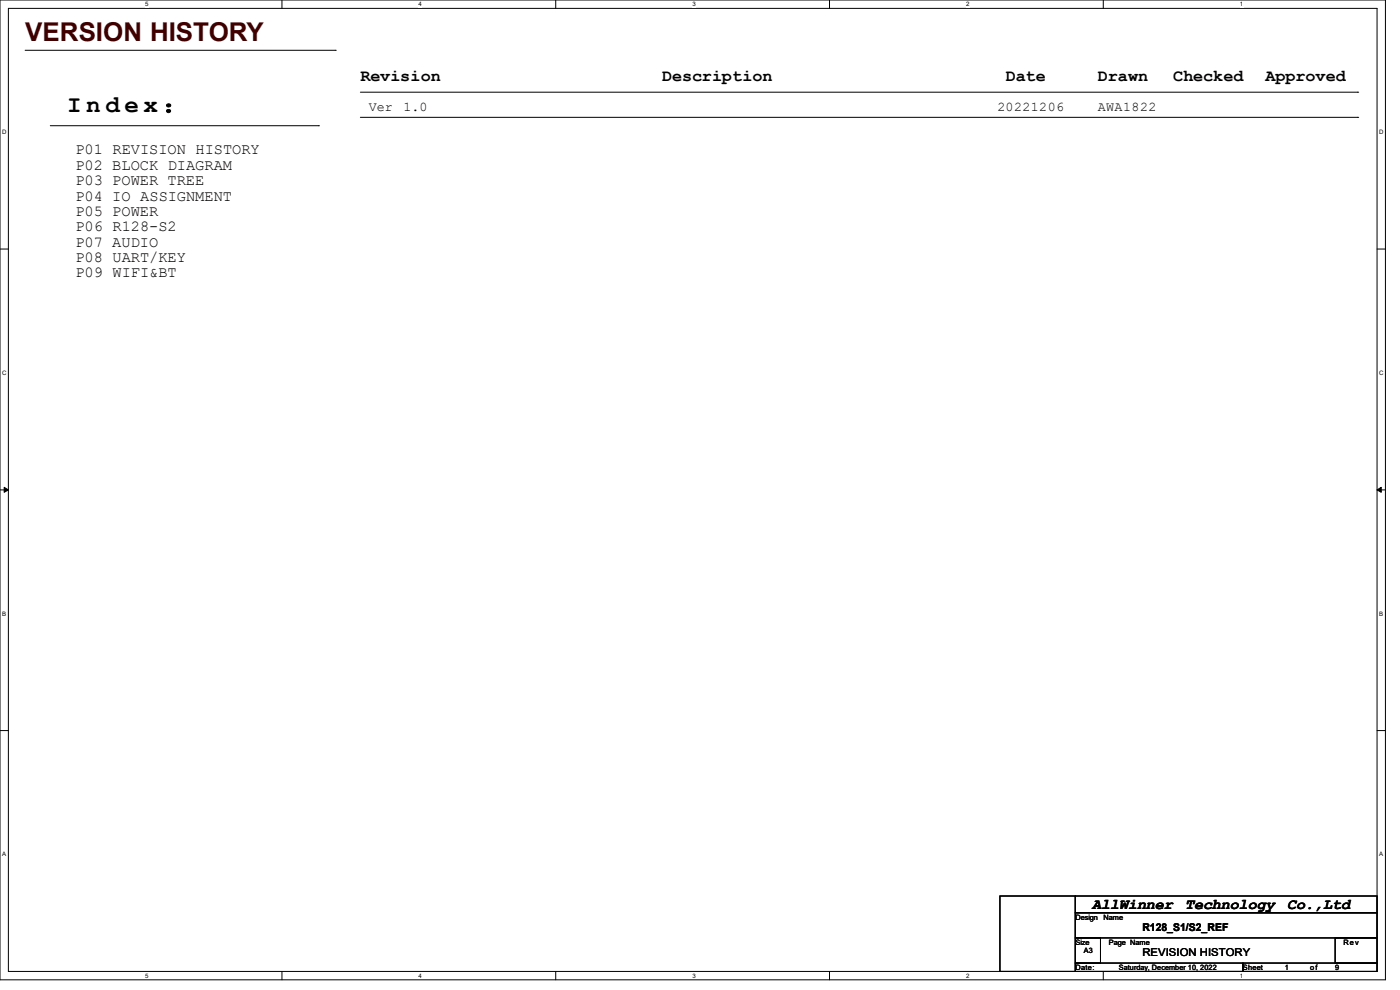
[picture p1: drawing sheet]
<svg xmlns="http://www.w3.org/2000/svg" width="297mm" height="210mm" viewBox="0 0 297 210" stroke-linecap="round" stroke-linejoin="round" font-family="sans-serif">
<defs><g id="words">
<text font-size="5.5" fill="#400000" x="5.3" y="8.7">VERSION HISTORY</text>
<text font-size="5.1" x="14.2" y="23.8">I n d e x ：</text>
<g font-size="3.6">
<text x="76.5" y="17.1">Revision</text>
<text x="140.5" y="17.1">Description</text>
<text x="213.4" y="17.1">Date</text>
<text x="232.9" y="17.1">Drawn</text>
<text x="248.9" y="17.1">Checked</text>
<text x="268.5" y="17.1">Approved</text>
</g>
<g font-size="3.3">
<text x="16" y="32.8">P01 REVISION HISTORY</text>
<text x="16" y="36">P02 BLOCK DIAGRAM</text>
<text x="16" y="39.3">P03 POWER TREE</text>
<text x="16" y="42.5">P04 IO ASSIGNMENT</text>
<text x="16" y="45.8">P05 POWER</text>
<text x="16" y="49.1">P06 R128-S2</text>
<text x="16" y="52.3">P07 AUDIO</text>
<text x="16" y="55.6">P08 UART/KEY</text>
<text x="16" y="58.8">P09 WIFI&amp;BT</text>
</g>
<g font-size="3.2">
<text x="231.7" y="192.7">AllWinner</text>
<text x="251.4" y="192.7">Technology</text>
<text x="273.1" y="192.7">Co.,Ltd</text>
</g>
<g font-size="2.8">
<text x="78.2" y="23.6">Ver</text>
<text x="85.6" y="23.6">1.0</text>
<text x="211.6" y="23.6">20221206</text>
<text x="232.9" y="23.6">AWA1822</text>
</g>
<g font-size="2.3">
<text x="242.4" y="197.5">R128_S1/S2_REF</text>
<text x="242.4" y="202.8">REVISION HISTORY</text>
</g>
<g font-size="1.6">
<text x="228.1" y="195.1">Design</text>
<text x="234.1" y="195.1">Name</text>
<text x="228.1" y="200.4">Size</text>
<text x="229.9" y="202.2">A3</text>
<text x="235.2" y="200.4">Page Name</text>
<text x="285" y="200.4">Rev</text>
<text x="228.1" y="205.7">Date:</text>
<text x="237.4" y="205.7">Saturday, December 10, 2022</text>
<text x="263.7" y="205.7">Sheet</text>
<text x="272.6" y="205.7">1</text>
<text x="277.9" y="205.7">o f</text>
<text x="283.2" y="205.7">9</text>
</g>
<g font-size="1.3">
<text x="30.8" y="1.3">5</text>
<text x="88.8" y="1.3">4</text>
<text x="146.9" y="1.3">3</text>
<text x="205" y="1.3">2</text>
<text x="263.1" y="1.3">1</text>
<text x=".5" y="28.4">D</text>
<text x="292.6" y="28.4">D</text>
<text x=".5" y="79.5">C</text>
<text x="292.6" y="79.5">C</text>
<text x=".5" y="130.6">B</text>
<text x="292.6" y="130.6">B</text>
<text x=".5" y="181.7">A</text>
<text x="292.6" y="181.7">A</text>
<text x="30.8" y="207.4">5</text>
<text x="88.8" y="207.4">4</text>
<text x="146.9" y="207.4">3</text>
<text x="205" y="207.4">2</text>
<text x="263.1" y="207.4">1</text>
</g>
</g></defs>
<path d="M0 0h293.9v207.9h-293.9zM1.8 1.8h290.3v204.3h-290.3z" fill="none" stroke="#000" stroke-width=".21"/>
<g fill="#fff">
<path d="M30.8 .2h.7v1.4h-.7z"/>
<path d="M30.8 206.2h.7v1.4h-.7z"/>
</g>
<path d="M59.8 0v1.8M59.8 206.1v1.8" fill="none" stroke="#000" stroke-width=".21"/>
<g fill="#fff">
<path d="M88.8 .2h.7v1.4h-.7z"/>
<path d="M88.8 206.2h.7v1.4h-.7z"/>
</g>
<path d="M117.9 0v1.8M117.9 206.1v1.8" fill="none" stroke="#000" stroke-width=".21"/>
<g fill="#fff">
<path d="M146.9 .2h.7v1.4h-.7z"/>
<path d="M146.9 206.2h.7v1.4h-.7z"/>
</g>
<path d="M176 0v1.8M176 206.1v1.8" fill="none" stroke="#000" stroke-width=".21"/>
<g fill="#fff">
<path d="M205 .2h.7v1.4h-.7z"/>
<path d="M205 206.2h.7v1.4h-.7z"/>
</g>
<path d="M234.1 0v1.8M234.1 206.1v1.8" fill="none" stroke="#000" stroke-width=".21"/>
<g fill="#fff">
<path d="M263.1 .2h.6v1.4h-.6z"/>
<path d="M263.1 206.2h.6v1.4h-.6z"/>
<path d="M.5 27.3h.9v1.4h-.9z"/>
<path d="M292.6 27.3h.9v1.4h-.9z"/>
<path d="M.5 78.4h.9v1.4h-.9z"/>
<path d="M292.6 78.4h.9v1.4h-.9z"/>
</g>
<path d="M0 52.8h1.8M292.1 52.8h1.8" fill="none" stroke="#000" stroke-width=".21"/>
<g fill="#fff">
<path d="M.5 129.5h.8v1.4h-.8z"/>
<path d="M292.6 129.5h.8v1.4h-.8z"/>
</g>
<path d="M0 103.9h1.8M292.1 103.9h1.8" fill="none" stroke="#000" stroke-width=".21"/>
<path d="M.9 103.4l.9 .5-.9 .5zM292.1 103.9l.9-.5v1z" fill="#000" stroke="#000" stroke-width=".21"/>
<g fill="#fff">
<path d="M.5 180.5h.8v1.4h-.8z"/>
<path d="M292.6 180.5h.8v1.4h-.8z"/>
</g>
<g fill="none" stroke="#000" stroke-width=".21">
<path d="M5.3 10.7h65.8M71.1 10.7h.1M76.5 19.6h211.5M288 19.6h.1M10.7 26.7h56.9M67.6 26.7h.1M76.5 24.9h211.5M288 24.9h.1M0 155h1.8M292.1 155h1.8M212.1 190.1h16v16h-16zM228.1 190.1h64v3.5h-64z"/>
<path d="M228.1 193.6h64v5.4h-64zM228.1 199h5.4v5.3h-5.4zM283.3 199h8.8v5.3h-8.8zM228.1 204.3h35.6v1.8h-35.6zM263.7 204.3h28.4v1.8h-28.4z"/>
</g>
<use href="#words"/>
</svg>
